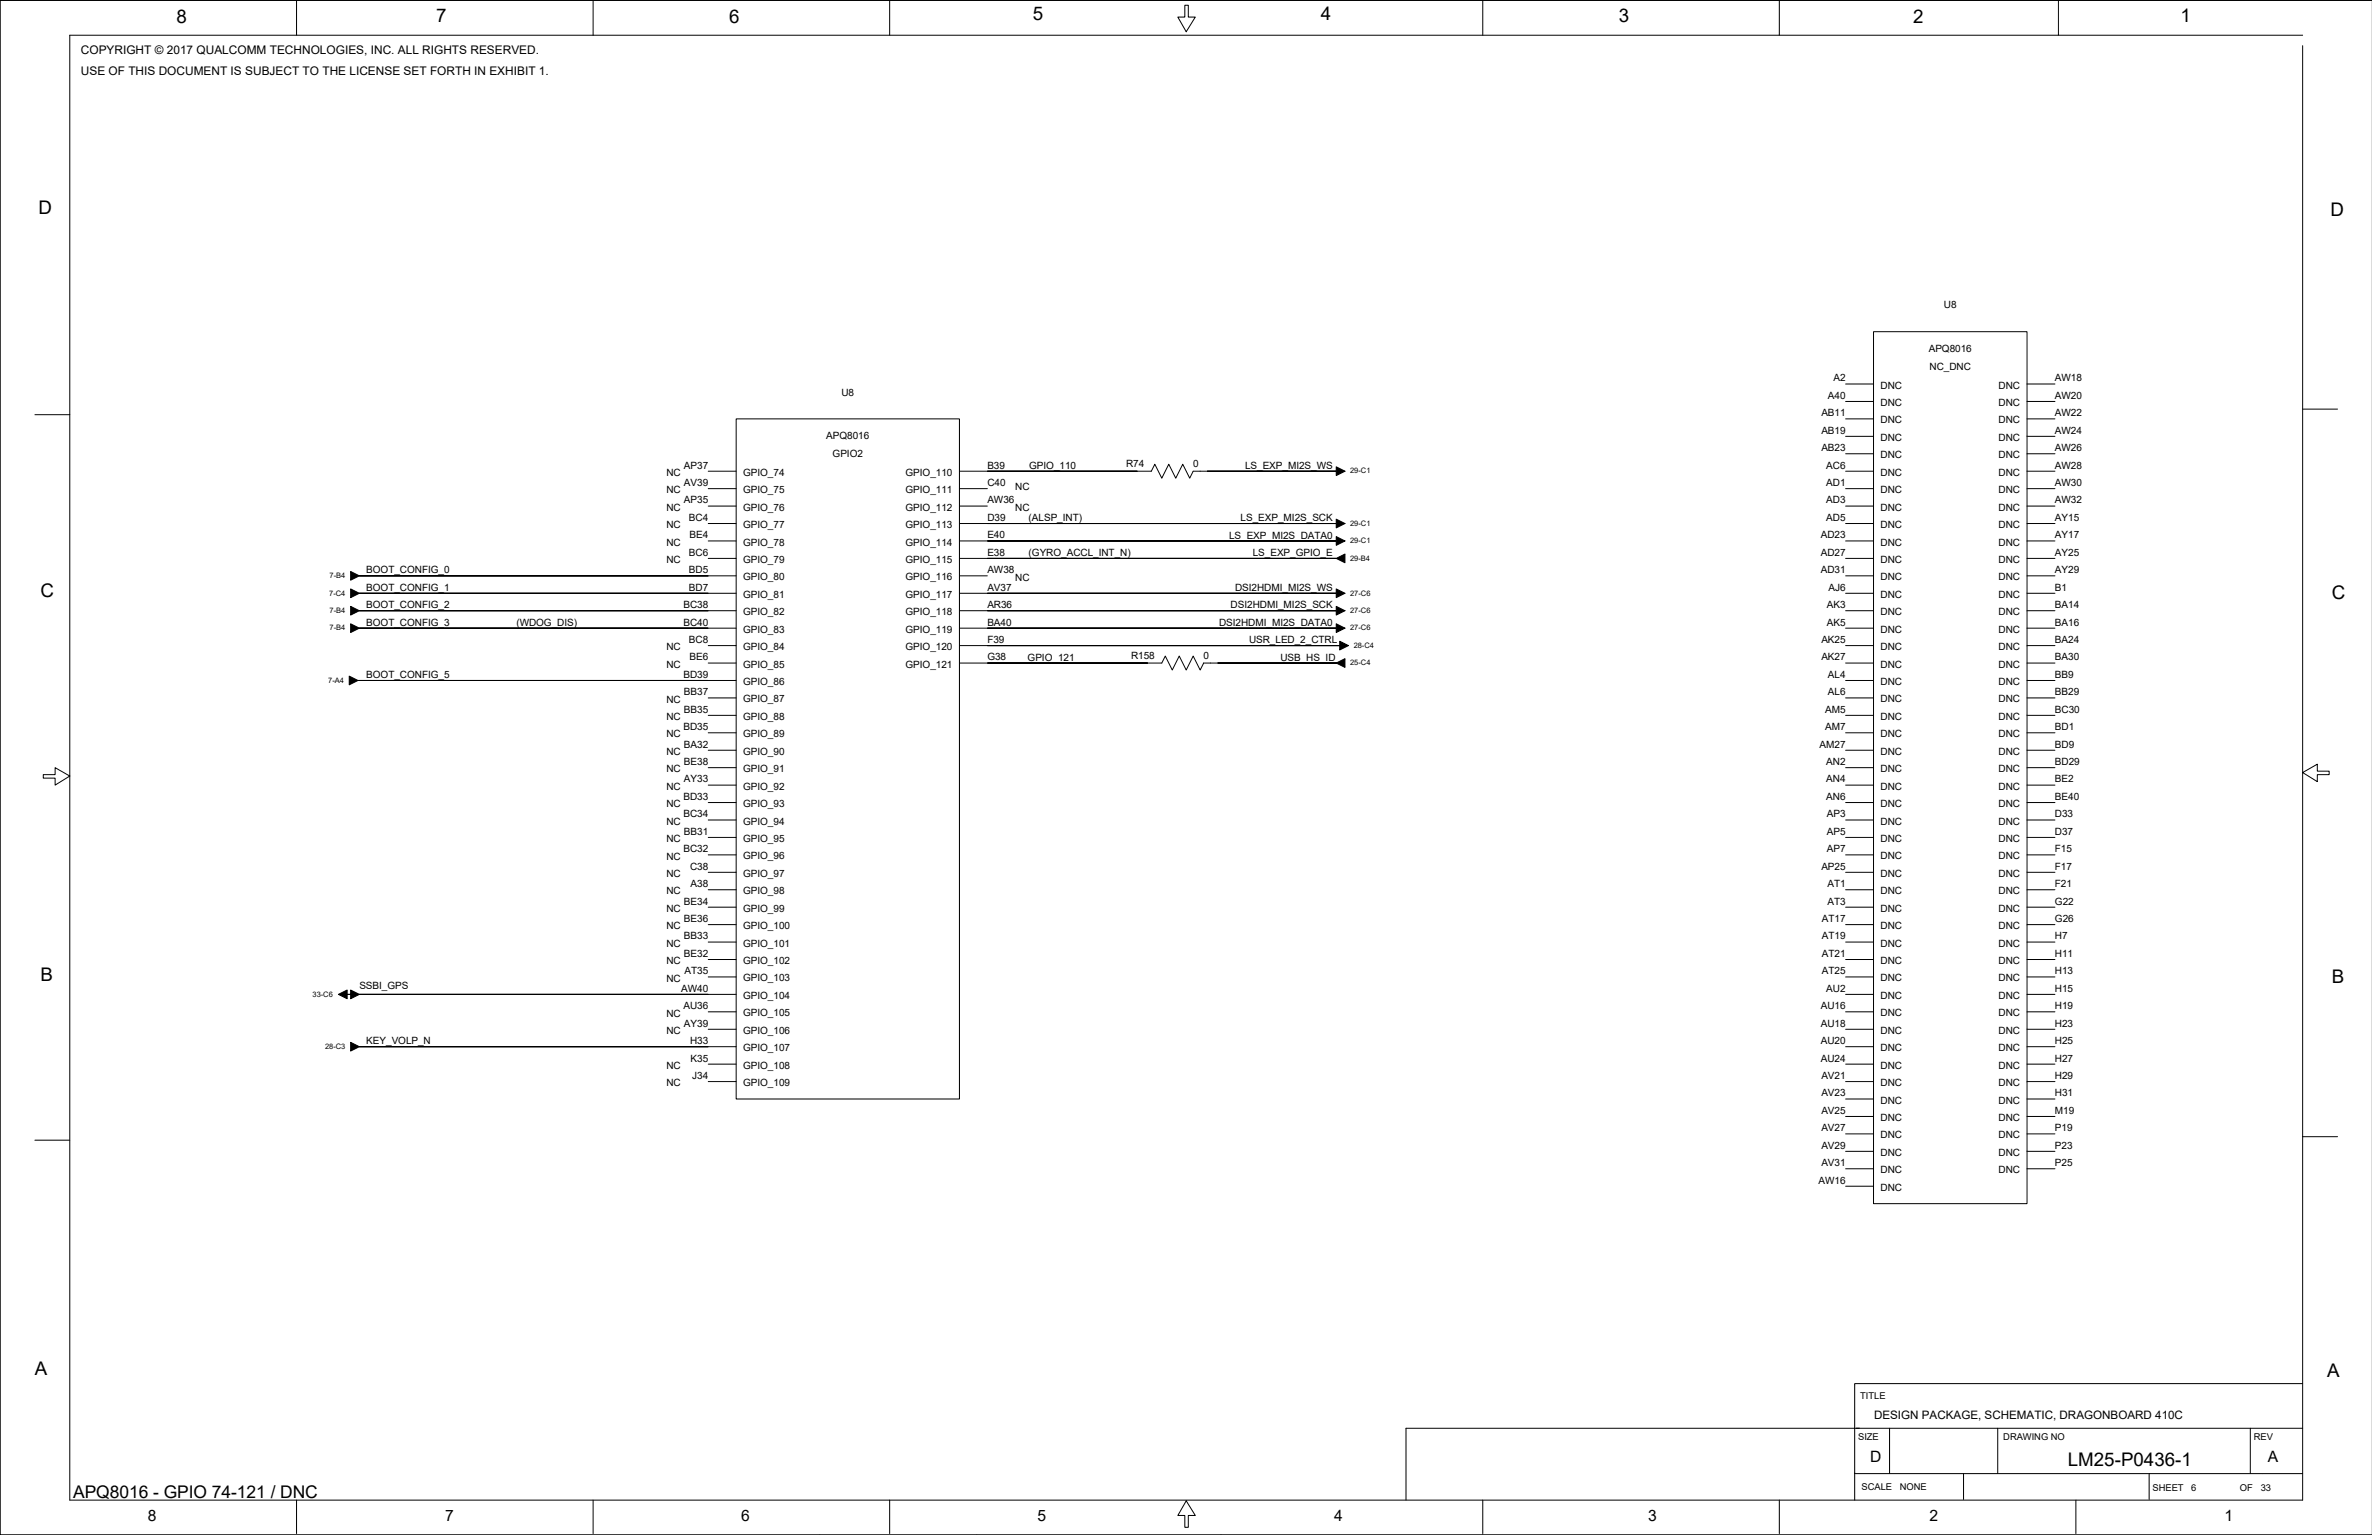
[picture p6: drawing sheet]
<svg xmlns="http://www.w3.org/2000/svg" width="863mm" height="559mm" viewBox="0 0 863 559" stroke-linecap="round" stroke-linejoin="round" font-family="sans-serif">
<defs><g id="words">
<g font-size="6.8">
<text x="64.2" y="8.2">8</text>
<text x="158.7" y="8">7</text>
<text x="265.4" y="8.2">6</text>
<text x="375.8" y="7.5">5</text>
<text x="480.7" y="7.5">4</text>
<text x="589.1" y="8">3</text>
<text x="696.3" y="8.2">2</text>
<text x="793.6" y="8">1</text>
<text x="14" y="77.8">D</text>
<text x="848.2" y="78.6">D</text>
<text x="14.7" y="217.5">C</text>
<text x="848.7" y="218.2">C</text>
<text x="14.7" y="357.1">B</text>
<text x="848.7" y="357.9">B</text>
<text x="12.7" y="500.6">A</text>
<text x="846.9" y="501.4">A</text>
<text x="752.6" y="533.8">LM25-P0436-1</text>
</g>
<text font-size="6.3" x="26.7" y="545.2">APQ8016 - GPIO 74-121 / DNC</text>
<g font-size="5.7">
<text x="680.6" y="532.1">D</text>
<text x="825.3" y="532.1">A</text>
<text x="53.8" y="553.7">8</text>
<text x="162" y="553.7">7</text>
<text x="269.7" y="553.7">6</text>
<text x="377.6" y="553.7">5</text>
<text x="485.5" y="553.7">4</text>
<text x="599.8" y="553.7">3</text>
<text x="702.1" y="553.7">2</text>
<text x="809.6" y="553.7">1</text>
</g>
<g font-size="4.3">
<text x="29.4" y="19.6">COPYRIGHT © 2017 QUALCOMM TECHNOLOGIES, INC. ALL RIGHTS RESERVED.</text>
<text x="29.4" y="27.4">USE OF THIS DOCUMENT IS SUBJECT TO THE LICENSE SET FORTH IN EXHIBIT 1.</text>
</g>
<text font-size="4.2" x="682" y="516.7">DESIGN PACKAGE, SCHEMATIC, DRAGONBOARD 410C</text>
<g font-size="3.6">
<text x="707.5" y="112.2">U8</text>
<text x="701.9" y="128.2">APQ8016</text>
<text x="702.2" y="134.5">NC_DNC</text>
<text x="306.2" y="144">U8</text>
<text x="667.3" y="138.8">A2</text>
<text x="684.4" y="141.5">DNC</text>
<text x="727.3" y="141.5">DNC</text>
<text x="747.9" y="138.8">AW18</text>
<text x="665.3" y="145.2">A40</text>
<text x="684.4" y="147.8">DNC</text>
<text x="727.3" y="147.8">DNC</text>
<text x="747.9" y="145.2">AW20</text>
<text x="662.8" y="151.5">AB11</text>
<text x="684.4" y="154.1">DNC</text>
<text x="727.3" y="154.1">DNC</text>
<text x="747.9" y="151.5">AW22</text>
<text x="300.7" y="159.9">APQ8016</text>
<text x="662.8" y="157.9">AB19</text>
<text x="684.4" y="160.5">DNC</text>
<text x="727.3" y="160.5">DNC</text>
<text x="747.9" y="157.9">AW24</text>
<text x="303" y="166.3">GPIO2</text>
<text x="662.8" y="164.2">AB23</text>
<text x="684.4" y="166.8">DNC</text>
<text x="727.3" y="166.8">DNC</text>
<text x="747.9" y="164.2">AW26</text>
<text x="242.5" y="173.2">NC</text>
<text x="248.9" y="170.6">AP37</text>
<text x="270.4" y="173.2">GPIO_74</text>
<text x="329.6" y="173.2">GPIO_110</text>
<text x="359.3" y="170.6">B39</text>
<text x="374.6" y="170.7">GPIO_110</text>
<text x="409.8" y="170.1">R74</text>
<text x="434.2" y="170.1">0</text>
<text x="453.1" y="170.7">LS_EXP_MI2S_WS</text>
<text x="664.7" y="170.6">AC6</text>
<text x="684.4" y="173.2">DNC</text>
<text x="727.3" y="173.2">DNC</text>
<text x="747.9" y="170.6">AW28</text>
<text x="242.5" y="179.6">NC</text>
<text x="248.9" y="176.9">AV39</text>
<text x="270.4" y="179.5">GPIO_75</text>
<text x="329.6" y="179.5">GPIO_111</text>
<text x="359.3" y="176.9">C40</text>
<text x="369.5" y="178.3">NC</text>
<text x="664.7" y="176.9">AD1</text>
<text x="684.4" y="179.5">DNC</text>
<text x="727.3" y="179.5">DNC</text>
<text x="747.9" y="176.9">AW30</text>
<text x="242.5" y="185.9">NC</text>
<text x="248.9" y="183.3">AP35</text>
<text x="270.4" y="185.9">GPIO_76</text>
<text x="329.6" y="185.9">GPIO_112</text>
<text x="359.3" y="183.3">AW36</text>
<text x="369.5" y="185.9">NC</text>
<text x="664.7" y="183.3">AD3</text>
<text x="684.4" y="185.9">DNC</text>
<text x="727.3" y="185.9">DNC</text>
<text x="747.9" y="183.3">AW32</text>
<text x="250.7" y="189.6">BC4</text>
<text x="359.3" y="189.6">D39</text>
<text x="374.3" y="189.8">(ALSP_INT)</text>
<text x="451.5" y="189.8">LS_EXP_MI2S_SCK</text>
<text x="664.7" y="189.6">AD5</text>
<text x="747.9" y="189.6">AY15</text>
<text x="242.5" y="192.3">NC</text>
<text x="250.9" y="196">BE4</text>
<text x="270.4" y="192.2">GPIO_77</text>
<text x="329.6" y="192.2">GPIO_113</text>
<text x="359.3" y="196">E40</text>
<text x="447.3" y="196.1">LS_EXP_MI2S_DATA0</text>
<text x="662.6" y="196">AD23</text>
<text x="684.4" y="192.2">DNC</text>
<text x="727.3" y="192.2">DNC</text>
<text x="747.9" y="196">AY17</text>
<text x="242.5" y="198.6">NC</text>
<text x="250.7" y="202.3">BC6</text>
<text x="270.4" y="198.6">GPIO_78</text>
<text x="329.6" y="198.6">GPIO_114</text>
<text x="359.3" y="202.3">E38</text>
<text x="374.4" y="202.5">(GYRO_ACCL_INT_N)</text>
<text x="455.9" y="202.5">LS_EXP_GPIO_E</text>
<text x="662.6" y="202.3">AD27</text>
<text x="684.4" y="198.6">DNC</text>
<text x="727.3" y="198.6">DNC</text>
<text x="747.9" y="202.3">AY25</text>
<text x="133.3" y="208.7">BOOT_CONFIG_0</text>
<text x="242.5" y="205">NC</text>
<text x="250.7" y="208.7">BD5</text>
<text x="270.4" y="204.9">GPIO_79</text>
<text x="329.6" y="204.9">GPIO_115</text>
<text x="359.3" y="208.7">AW38</text>
<text x="662.6" y="208.7">AD31</text>
<text x="684.4" y="204.9">DNC</text>
<text x="727.3" y="204.9">DNC</text>
<text x="747.9" y="208.7">AY29</text>
<text x="133.3" y="215">BOOT_CONFIG_1</text>
<text x="250.7" y="215">BD7</text>
<text x="270.4" y="211.3">GPIO_80</text>
<text x="329.6" y="211.3">GPIO_116</text>
<text x="359.3" y="215">AV37</text>
<text x="369.5" y="211.3">NC</text>
<text x="449.5" y="215.2">DSI2HDMI_MI2S_WS</text>
<text x="665.5" y="215">AJ6</text>
<text x="684.4" y="211.3">DNC</text>
<text x="727.3" y="211.3">DNC</text>
<text x="747.9" y="215">B1</text>
<text x="133.3" y="221.4">BOOT_CONFIG_2</text>
<text x="248.7" y="221.4">BC38</text>
<text x="270.4" y="217.6">GPIO_81</text>
<text x="329.6" y="217.6">GPIO_117</text>
<text x="359.3" y="221.4">AR36</text>
<text x="447.9" y="221.5">DSI2HDMI_MI2S_SCK</text>
<text x="664.9" y="221.4">AK3</text>
<text x="684.4" y="217.6">DNC</text>
<text x="727.3" y="217.6">DNC</text>
<text x="747.9" y="221.4">BA14</text>
<text x="133.3" y="227.7">BOOT_CONFIG_3</text>
<text x="187.9" y="227.8">(WDOG_DIS)</text>
<text x="248.7" y="227.7">BC40</text>
<text x="270.4" y="224">GPIO_82</text>
<text x="329.6" y="224">GPIO_118</text>
<text x="359.3" y="227.7">BA40</text>
<text x="443.7" y="227.8">DSI2HDMI_MI2S_DATA0</text>
<text x="664.9" y="227.7">AK5</text>
<text x="684.4" y="224">DNC</text>
<text x="727.3" y="224">DNC</text>
<text x="747.9" y="227.7">BA16</text>
<text x="270.4" y="230.3">GPIO_83</text>
<text x="329.6" y="230.3">GPIO_119</text>
<text x="684.4" y="230.3">DNC</text>
<text x="727.3" y="230.3">DNC</text>
<text x="242.5" y="236.7">NC</text>
<text x="250.7" y="234.1">BC8</text>
<text x="270.4" y="236.7">GPIO_84</text>
<text x="329.6" y="236.7">GPIO_120</text>
<text x="359.3" y="234.1">F39</text>
<text x="411.6" y="239.9">R158</text>
<text x="438.1" y="239.9">0</text>
<text x="454.6" y="234.2">USR_LED_2_CTRL</text>
<text x="662.8" y="234.1">AK25</text>
<text x="684.4" y="236.7">DNC</text>
<text x="727.3" y="236.7">DNC</text>
<text x="747.9" y="234.1">BA24</text>
<text x="242.5" y="243.1">NC</text>
<text x="250.9" y="240.4">BE6</text>
<text x="270.4" y="243">GPIO_85</text>
<text x="329.6" y="243">GPIO_121</text>
<text x="359.3" y="240.4">G38</text>
<text x="374" y="240.5">GPIO_121</text>
<text x="466" y="240.5">USB_HS_ID</text>
<text x="662.8" y="240.4">AK27</text>
<text x="684.4" y="243">DNC</text>
<text x="727.3" y="243">DNC</text>
<text x="747.9" y="240.4">BA30</text>
<text x="133.3" y="246.6">BOOT_CONFIG_5</text>
<text x="248.7" y="246.8">BD39</text>
<text x="270.4" y="249.4">GPIO_86</text>
<text x="665.3" y="246.8">AL4</text>
<text x="684.4" y="249.4">DNC</text>
<text x="727.3" y="249.4">DNC</text>
<text x="747.9" y="246.8">BB9</text>
<text x="242.5" y="255.8">NC</text>
<text x="248.9" y="253.1">BB37</text>
<text x="270.4" y="255.7">GPIO_87</text>
<text x="665.3" y="253.1">AL6</text>
<text x="684.4" y="255.7">DNC</text>
<text x="727.3" y="255.7">DNC</text>
<text x="747.9" y="253.1">BB29</text>
<text x="242.5" y="262.1">NC</text>
<text x="248.9" y="259.5">BB35</text>
<text x="270.4" y="262.1">GPIO_88</text>
<text x="664.2" y="259.5">AM5</text>
<text x="684.4" y="262.1">DNC</text>
<text x="727.3" y="262.1">DNC</text>
<text x="747.9" y="259.5">BC30</text>
<text x="242.5" y="268.5">NC</text>
<text x="248.7" y="265.8">BD35</text>
<text x="270.4" y="268.4">GPIO_89</text>
<text x="664.2" y="265.8">AM7</text>
<text x="684.4" y="268.4">DNC</text>
<text x="727.3" y="268.4">DNC</text>
<text x="747.9" y="265.8">BD1</text>
<text x="242.5" y="274.8">NC</text>
<text x="248.9" y="272.2">BA32</text>
<text x="270.4" y="274.8">GPIO_90</text>
<text x="662.2" y="272.2">AM27</text>
<text x="684.4" y="274.8">DNC</text>
<text x="727.3" y="274.8">DNC</text>
<text x="747.9" y="272.2">BD9</text>
<text x="242.5" y="281.2">NC</text>
<text x="248.9" y="278.5">BE38</text>
<text x="270.4" y="281.1">GPIO_91</text>
<text x="664.7" y="278.5">AN2</text>
<text x="684.4" y="281.1">DNC</text>
<text x="727.3" y="281.1">DNC</text>
<text x="747.9" y="278.5">BD29</text>
<text x="242.5" y="287.5">NC</text>
<text x="248.9" y="284.9">AY33</text>
<text x="270.4" y="287.5">GPIO_92</text>
<text x="664.7" y="284.9">AN4</text>
<text x="684.4" y="287.5">DNC</text>
<text x="727.3" y="287.5">DNC</text>
<text x="747.9" y="284.9">BE2</text>
<text x="242.5" y="293.9">NC</text>
<text x="248.7" y="291.2">BD33</text>
<text x="270.4" y="293.8">GPIO_93</text>
<text x="664.7" y="291.2">AN6</text>
<text x="684.4" y="293.8">DNC</text>
<text x="727.3" y="293.8">DNC</text>
<text x="747.9" y="291.2">BE40</text>
<text x="248.7" y="297.6">BC34</text>
<text x="664.9" y="297.6">AP3</text>
<text x="747.9" y="297.6">D33</text>
<text x="242.5" y="300.2">NC</text>
<text x="248.9" y="303.9">BB31</text>
<text x="270.4" y="300.2">GPIO_94</text>
<text x="664.9" y="303.9">AP5</text>
<text x="684.4" y="300.2">DNC</text>
<text x="727.3" y="300.2">DNC</text>
<text x="747.9" y="303.9">D37</text>
<text x="242.5" y="306.6">NC</text>
<text x="248.7" y="310.3">BC32</text>
<text x="270.4" y="306.5">GPIO_95</text>
<text x="664.9" y="310.2">AP7</text>
<text x="684.4" y="306.5">DNC</text>
<text x="727.3" y="306.5">DNC</text>
<text x="747.9" y="310.3">F15</text>
<text x="242.5" y="312.9">NC</text>
<text x="251.1" y="316.6">C38</text>
<text x="270.4" y="312.9">GPIO_96</text>
<text x="662.8" y="316.6">AP25</text>
<text x="684.4" y="312.9">DNC</text>
<text x="727.3" y="312.9">DNC</text>
<text x="747.9" y="316.6">F17</text>
<text x="242.5" y="319.3">NC</text>
<text x="251.3" y="322.9">A38</text>
<text x="270.4" y="319.2">GPIO_97</text>
<text x="665.1" y="322.9">AT1</text>
<text x="684.4" y="319.2">DNC</text>
<text x="727.3" y="319.2">DNC</text>
<text x="747.9" y="322.9">F21</text>
<text x="242.5" y="325.6">NC</text>
<text x="248.9" y="329.3">BE34</text>
<text x="270.4" y="325.6">GPIO_98</text>
<text x="665.1" y="329.3">AT3</text>
<text x="684.4" y="325.6">DNC</text>
<text x="727.3" y="325.6">DNC</text>
<text x="747.9" y="329.3">G22</text>
<text x="242.5" y="332">NC</text>
<text x="248.9" y="335.6">BE36</text>
<text x="270.4" y="331.9">GPIO_99</text>
<text x="663" y="335.6">AT17</text>
<text x="684.4" y="331.9">DNC</text>
<text x="727.3" y="331.9">DNC</text>
<text x="747.9" y="335.6">G26</text>
<text x="242.5" y="338.3">NC</text>
<text x="248.9" y="342">BB33</text>
<text x="270.4" y="338.3">GPIO_100</text>
<text x="663" y="342">AT19</text>
<text x="684.4" y="338.3">DNC</text>
<text x="727.3" y="338.3">DNC</text>
<text x="747.9" y="342">H7</text>
<text x="242.5" y="344.7">NC</text>
<text x="270.4" y="344.6">GPIO_101</text>
<text x="684.4" y="344.6">DNC</text>
<text x="727.3" y="344.6">DNC</text>
<text x="242.5" y="351">NC</text>
<text x="248.9" y="348.3">BE32</text>
<text x="270.4" y="351">GPIO_102</text>
<text x="663" y="348.3">AT21</text>
<text x="684.4" y="351">DNC</text>
<text x="727.3" y="351">DNC</text>
<text x="747.9" y="348.3">H11</text>
<text x="130.8" y="359.9">SSBI_GPS</text>
<text x="242.5" y="357.4">NC</text>
<text x="249.1" y="354.7">AT35</text>
<text x="270.4" y="357.3">GPIO_103</text>
<text x="663" y="354.7">AT25</text>
<text x="684.4" y="357.3">DNC</text>
<text x="727.3" y="357.3">DNC</text>
<text x="747.9" y="354.7">H13</text>
<text x="247.9" y="361">AW40</text>
<text x="270.4" y="363.7">GPIO_104</text>
<text x="664.7" y="361">AU2</text>
<text x="684.4" y="363.7">DNC</text>
<text x="727.3" y="363.7">DNC</text>
<text x="747.9" y="361">H15</text>
<text x="242.5" y="370.1">NC</text>
<text x="248.7" y="367.4">AU36</text>
<text x="270.4" y="370">GPIO_105</text>
<text x="662.6" y="367.4">AU16</text>
<text x="684.4" y="370">DNC</text>
<text x="727.3" y="370">DNC</text>
<text x="747.9" y="367.4">H19</text>
<text x="242.5" y="376.4">NC</text>
<text x="248.9" y="373.7">AY39</text>
<text x="270.4" y="376.3">GPIO_106</text>
<text x="662.6" y="373.7">AU18</text>
<text x="684.4" y="376.3">DNC</text>
<text x="727.3" y="376.3">DNC</text>
<text x="747.9" y="373.7">H23</text>
<text x="133.3" y="380.1">KEY_VOLP_N</text>
<text x="251.1" y="380.1">H33</text>
<text x="270.4" y="382.7">GPIO_107</text>
<text x="662.6" y="380.1">AU20</text>
<text x="684.4" y="382.7">DNC</text>
<text x="727.3" y="382.7">DNC</text>
<text x="747.9" y="380.1">H25</text>
<text x="242.5" y="389.1">NC</text>
<text x="251.3" y="386.4">K35</text>
<text x="270.4" y="389">GPIO_108</text>
<text x="662.6" y="386.4">AU24</text>
<text x="684.4" y="389">DNC</text>
<text x="727.3" y="389">DNC</text>
<text x="747.9" y="386.4">H27</text>
<text x="242.5" y="395.4">NC</text>
<text x="251.9" y="392.8">J34</text>
<text x="270.4" y="395.4">GPIO_109</text>
<text x="662.8" y="392.8">AV21</text>
<text x="684.4" y="395.4">DNC</text>
<text x="727.3" y="395.4">DNC</text>
<text x="747.9" y="392.8">H29</text>
<text x="662.8" y="399.1">AV23</text>
<text x="684.4" y="401.7">DNC</text>
<text x="727.3" y="401.7">DNC</text>
<text x="747.9" y="399.1">H31</text>
<text x="662.8" y="405.5">AV25</text>
<text x="747.9" y="405.5">M19</text>
<text x="662.8" y="411.8">AV27</text>
<text x="684.4" y="408.1">DNC</text>
<text x="727.3" y="408.1">DNC</text>
<text x="747.9" y="411.8">P19</text>
<text x="662.8" y="418.2">AV29</text>
<text x="684.4" y="414.4">DNC</text>
<text x="727.3" y="414.4">DNC</text>
<text x="747.9" y="418.2">P23</text>
<text x="662.8" y="424.5">AV31</text>
<text x="684.4" y="420.8">DNC</text>
<text x="727.3" y="420.8">DNC</text>
<text x="747.9" y="424.5">P25</text>
<text x="661.8" y="430.9">AW16</text>
<text x="684.4" y="427.1">DNC</text>
<text x="727.3" y="427.1">DNC</text>
<text x="684.4" y="433.5">DNC</text>
</g>
<g font-size="3.4">
<text x="677" y="509.3">TITLE</text>
<text x="676.2" y="524.3">SIZE</text>
<text x="729.1" y="524.3">DRAWING NO</text>
<text x="820.2" y="524.3">REV</text>
<text x="677.5" y="542.6">SCALE</text>
<text x="691.4" y="542.6">NONE</text>
<text x="783.4" y="542.8">SHEET</text>
<text x="797.4" y="542.8">6</text>
<text x="815.2" y="542.8">OF</text>
<text x="822.8" y="542.8">33</text>
</g>
<g font-size="2.7">
<text x="491.4" y="172.4">29-C1</text>
<text x="491.4" y="191.4">29-C1</text>
<text x="491.4" y="197.7">29-C1</text>
<text x="491.4" y="204.1">29-B4</text>
<text x="120" y="210.4">7-B4</text>
<text x="119.8" y="216.8">7-C4</text>
<text x="491.4" y="216.8">27-C6</text>
<text x="120" y="223.1">7-B4</text>
<text x="491.4" y="223.1">27-C6</text>
<text x="120" y="229.5">7-B4</text>
<text x="491.4" y="229.5">27-C6</text>
<text x="492.6" y="235.8">28-C4</text>
<text x="491.4" y="242.2">25-C4</text>
<text x="119.5" y="248.5">7-A4</text>
<text x="113.7" y="362.8">33-C6</text>
<text x="118.3" y="381.9">28-C3</text>
</g>
</g></defs>
<g fill="none" stroke="#000" stroke-width=".36">
<path d="M0 .1h863.3h-863.3v558.7zM107.9 .1v12.7M215.9 .1v12.7M323.8 .1v12.7M431.2 1.9h1.3v4.3h2.5l-3.3 5.4-3-5.4h2.5zM539.6 .1v12.7M647.6 .1v12.7M749.1 .1v12.7M838 12.8h-812.6v533.3h812.6v-529.5M671.7 139.8h10.1M681.8 120.7h55.9v317.5h-55.9zM737.7 139.8h10.2"/>
<path d="M12.7 151h12.7M267.9 152.5h81.3v247.6h-81.3zM671.7 146.1h10.1M671.7 152.5h10.1M671.7 158.8h10.1M737.7 146.1h10.2M737.7 152.5h10.2M737.7 158.8h10.2M838 148.9h12.7M257.8 171.5h10.1M257.8 177.9h10.1M349.2 171.5h69.8l1.3-2.5 2.5 5.1 2.6-5.1 2.5 5.1 2.5-5.1 2.6 5.1 1.2-2.6h52.1"/>
<path d="M349.2 177.9h10.1M486.3 171.5h.1M671.7 171.5h10.1M671.7 177.9h10.1M671.7 165.2h10.1M737.7 171.5h10.2M737.7 177.9h10.2M737.7 165.2h10.2M257.8 184.2h10.1M257.8 190.6h10.1M257.8 196.9h10.1M349.2 184.2h10.1"/>
<path d="M349.2 190.6h137.1M349.2 196.9h137.1M486.3 190.6h.1M486.3 196.9h.1M671.7 184.2h10.1M671.7 190.6h10.1M671.7 196.9h10.1M737.7 184.2h10.2M737.7 190.6h10.2M737.7 196.9h10.2M130.8 216h.1M130.8 209.6h.1"/>
<path d="M130.8 209.6h137.1M130.8 216h137.1M257.8 203.3h10.1M349.2 203.3h137.1M349.2 209.6h10.1M349.2 216h137.1M486.3 203.3h.1M486.3 216h.1M671.7 203.3h10.1M671.7 209.6h10.1M671.7 216h10.1M737.7 203.3h10.2"/>
<path d="M737.7 209.6h10.2M737.7 216h10.2M130.8 228.7h.1M130.8 222.3h.1M130.8 222.3h137.1M130.8 228.7h137.1M257.8 235h10.1M349.2 222.3h137.1M349.2 228.7h137.1M349.2 235h138.4M486.3 222.3h.1M486.3 228.7h.1"/>
<path d="M487.6 235h.1M671.7 222.3h10.1M671.7 228.7h10.1M671.7 235h10.1M737.7 222.3h10.2M737.7 228.7h10.2M737.7 235h10.2M130.3 247.7h.1M130.3 247.7h137.6M257.8 241.4h10.1M257.8 254.1h10.1M349.2 241.4h73.6l1.3-2.6 2.5 5.1 2.6-5.1 2.5 5.1 2.5-5.1 2.6 5.1 1.3-2.5h48.2"/>
<path d="M486.3 241.4h.1M671.7 241.4h10.1M671.7 247.7h10.1M671.7 254.1h10.1M737.7 241.4h10.2M737.7 247.7h10.2M737.7 254.1h10.2M257.8 260.4h10.1M257.8 266.8h10.1M257.8 273.1h10.1M257.8 279.5h10.1M671.7 260.4h10.1"/>
<path d="M671.7 266.8h10.1M671.7 273.1h10.1M671.7 279.5h10.1M737.7 260.4h10.2M737.7 266.8h10.2M737.7 273.1h10.2M737.7 279.5h10.2M15.7 282h4.4v-2.5l5.3 3-5.3 3.3v-2.5h-4.4zM257.8 285.8h10.1M257.8 292.2h10.1M257.8 298.5h10.1M671.7 285.8h10.1"/>
<path d="M671.7 292.2h10.1M671.7 298.5h10.1M737.7 285.8h10.2M737.7 292.2h10.2M737.7 298.5h10.2M838 281.2l5.3-3v2.5h4.4v1.3h-4.4v2.5zM257.8 304.9h10.1M257.8 311.2h10.1M257.8 317.6h10.1M671.7 304.9h10.1M671.7 311.2h10.1M671.7 317.6h10.1"/>
<path d="M737.7 304.9h10.2M737.7 311.2h10.2M737.7 317.6h10.2M257.8 323.9h10.1M257.8 330.3h10.1M257.8 336.6h10.1M671.7 323.9h10.1M671.7 330.3h10.1M671.7 336.6h10.1M737.7 323.9h10.2M737.7 330.3h10.2M737.7 336.6h10.2"/>
<path d="M257.8 355.6h10.1M257.8 349.3h10.1M257.8 342.9h10.1M671.7 355.6h10.1M671.7 349.3h10.1M671.7 342.9h10.1M737.7 355.6h10.2M737.7 349.3h10.2M737.7 342.9h10.2M126.3 362h3.2M130.8 362h.1M130.8 362h137.1"/>
<path d="M257.8 374.7h10.1M257.8 368.3h10.1M671.7 374.7h10.1M671.7 368.3h10.1M671.7 362h10.1M737.7 374.7h10.2M737.7 368.3h10.2M737.7 362h10.2M130.8 381h.1M130.8 381h137.1M257.8 387.4h10.1M257.8 393.7h10.1"/>
<path d="M671.7 381h10.1M671.7 387.4h10.1M671.7 393.7h10.1M737.7 381h10.2M737.7 387.4h10.2M737.7 393.7h10.2M12.7 415.1h12.7M671.7 400.1h10.1M671.7 412.8h10.1M671.7 406.4h10.1M671.7 419.1h10.1M737.7 400.1h10.2"/>
<path d="M737.7 412.8h10.2M737.7 406.4h10.2M737.7 419.1h10.2M838 413.8h12.7M671.7 431.8h10.1M671.7 425.5h10.1M737.7 425.5h10.2M687.7 519.9v16.6M727 519.9v16.6M819 519.9v16.6M838 503.7h-163v42.4M838 519.9h-326.3v26.2"/>
<path d="M675 536.5h163M714.6 536.5v9.3M782.1 536.5v9.3M0 558.8h863.3M107.9 546.1v12.2M215.9 546.1v12.2M298.4 558.8h.1M323.8 546.1v12.2M355.5 558.8h.1M431.7 546.4l3.3 5.3h-2.5v4.3h-1.3v-4.3h-2.5zM444.4 558.8h.1M539.6 546.1v12.2"/>
<path d="M539.6 558.8h.1M647.6 546.1v12.2M755.5 546.1v12.2"/>
</g>
<g fill="#000" stroke="#000" stroke-width=".36">
<path d="M359.3 171.5h54.6z" fill-rule="evenodd"/>
<path d="M439.3 171.5h47z" fill-rule="evenodd"/>
<path d="M486.3 170l3.2 1.5-3.2 1.6z" fill-rule="evenodd"/>
<path d="M359.3 190.6h127z" fill-rule="evenodd"/>
<path d="M359.3 196.9h127z" fill-rule="evenodd"/>
<path d="M486.3 189l3.2 1.6-3.2 1.6z" fill-rule="evenodd"/>
<path d="M486.3 195.3l3.2 1.6-3.2 1.6z" fill-rule="evenodd"/>
<path d="M127.6 214.4l3.2 1.6-3.2 1.6z" fill-rule="evenodd"/>
<path d="M127.6 208l3.2 1.6-3.2 1.6z" fill-rule="evenodd"/>
<path d="M130.8 209.6h127z" fill-rule="evenodd"/>
<path d="M130.8 216h127z" fill-rule="evenodd"/>
<path d="M359.3 203.3h127z" fill-rule="evenodd"/>
<path d="M359.3 216h127z" fill-rule="evenodd"/>
<path d="M486.3 203.3l3.2-1.6v3.2z" fill-rule="evenodd"/>
<path d="M486.3 214.4l3.2 1.6-3.2 1.6z" fill-rule="evenodd"/>
<path d="M127.6 227.1l3.2 1.6-3.2 1.6z" fill-rule="evenodd"/>
<path d="M127.6 220.7l3.2 1.6-3.2 1.6z" fill-rule="evenodd"/>
<path d="M130.8 222.3h127z" fill-rule="evenodd"/>
<path d="M130.8 228.7h127z" fill-rule="evenodd"/>
<path d="M359.3 228.7h127z" fill-rule="evenodd"/>
<path d="M359.3 222.3h127z" fill-rule="evenodd"/>
<path d="M359.3 235h128.3z" fill-rule="evenodd"/>
<path d="M486.3 220.7l3.2 1.6-3.2 1.6z" fill-rule="evenodd"/>
<path d="M486.3 227.1l3.2 1.6-3.2 1.6z" fill-rule="evenodd"/>
<path d="M487.6 233.4l3.1 1.6-3.1 1.6z" fill-rule="evenodd"/>
<path d="M127.1 246.1l3.2 1.6-3.2 1.6z" fill-rule="evenodd"/>
<path d="M130.3 247.7h127.5z" fill-rule="evenodd"/>
<path d="M359.3 241.4h58.4z" fill-rule="evenodd"/>
<path d="M443.1 241.4h43.2z" fill-rule="evenodd"/>
<path d="M486.3 241.4l3.2-1.6v3.2z" fill-rule="evenodd"/>
<path d="M123.2 362l3.1-1.6v3.2z" fill-rule="evenodd"/>
<path d="M127.6 360.4l3.2 1.6-3.2 1.6z" fill-rule="evenodd"/>
<path d="M130.8 362h127z" fill-rule="evenodd"/>
<path d="M127.6 379.5l3.2 1.5-3.2 1.6z" fill-rule="evenodd"/>
<path d="M130.8 381h127z" fill-rule="evenodd"/>
</g>
<use href="#words"/>
</svg>
